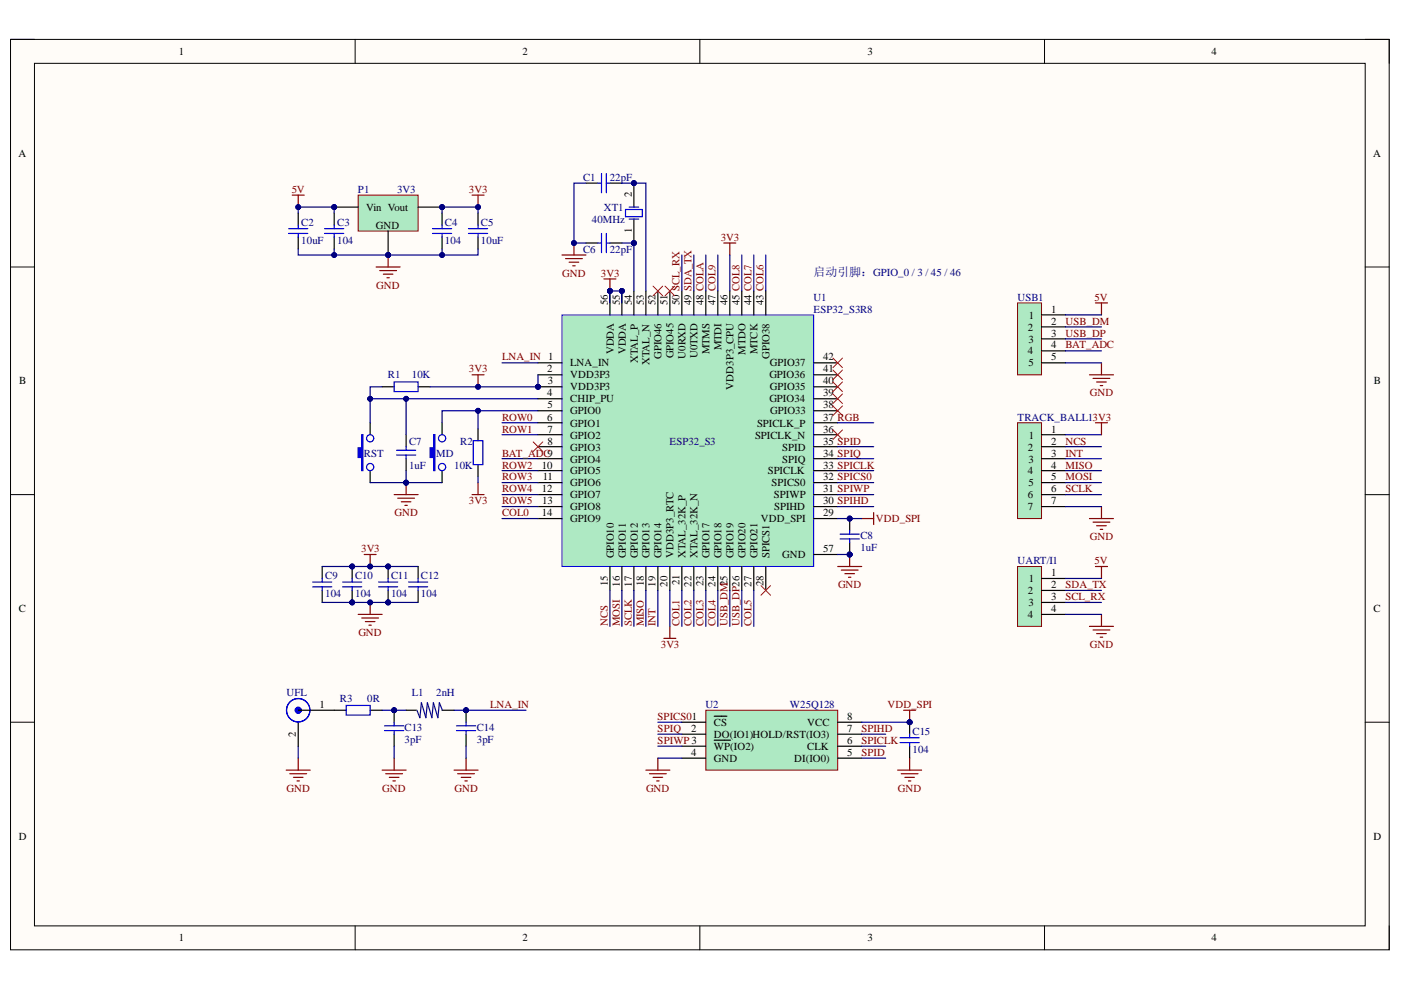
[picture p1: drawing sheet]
<svg xmlns="http://www.w3.org/2000/svg" width="297mm" height="210mm" viewBox="0 0 297 210" stroke-linecap="round" stroke-linejoin="round" font-family="sans-serif">
<defs><g id="words">
<text font-size="2.5" fill="#000080" x="172.5" y="58.6">启动引脚：GPIO_0 / 3 / 45 / 46</text>
<g font-size="2.3">
<text x="37.9" y="11.7">1</text>
<text x="110.7" y="11.7">2</text>
<text x="183.9" y="11.7">3</text>
<text x="256.9" y="11.7">4</text>
<text x="3.9" y="33.3">A</text>
<text x="291.1" y="33.3">A</text>
<text x="133.9" y="41.8" transform="rotate(-90 133.9 41.8)">2</text>
<text x="77.7" y="44.7">Vin Vout</text>
<text x="79.7" y="48.5">GND</text>
<text x="133.9" y="49.4" transform="rotate(-90 133.9 49.4)">1</text>
<text x="128.9" y="64.8" transform="rotate(-90 128.9 64.8)">56</text>
<text x="131.4" y="64.8" transform="rotate(-90 131.4 64.8)">55</text>
<text x="133.9" y="64.8" transform="rotate(-90 133.9 64.8)">54</text>
<text x="136.5" y="64.8" transform="rotate(-90 136.5 64.8)">53</text>
<text x="139" y="64.8" transform="rotate(-90 139 64.8)">52</text>
<text x="141.5" y="64.8" transform="rotate(-90 141.5 64.8)">51</text>
<text x="144.1" y="64.8" transform="rotate(-90 144.1 64.8)">50 SCL_RX</text>
<text x="146.6" y="64.8" transform="rotate(-90 146.6 64.8)">49 SDA_TX</text>
<text x="149.2" y="64.8" transform="rotate(-90 149.2 64.8)">48 COLA</text>
<text x="151.7" y="64.8" transform="rotate(-90 151.7 64.8)">47 COL9</text>
<text x="154.2" y="64.8" transform="rotate(-90 154.2 64.8)">46</text>
<text x="156.8" y="64.8" transform="rotate(-90 156.8 64.8)">45 COL8</text>
<text x="159.3" y="64.8" transform="rotate(-90 159.3 64.8)">44 COL7</text>
<text x="161.9" y="64.8" transform="rotate(-90 161.9 64.8)">43 COL6</text>
<text x="217.9" y="70.1">2</text>
<text x="218.1" y="67.5">1</text>
<text x="222.9" y="71.4">3</text>
<text x="222.9" y="68.8">2</text>
<text x="222.9" y="66.3">1</text>
<text x="120.9" y="77.7">LNA_IN</text>
<text x="130.1" y="75.2" transform="rotate(-90 130.1 75.2)">VDDA</text>
<text x="132.7" y="75.2" transform="rotate(-90 132.7 75.2)">VDDA</text>
<text x="135.2" y="77" transform="rotate(-90 135.2 77)">XTAL_P</text>
<text x="137.7" y="77.4" transform="rotate(-90 137.7 77.4)">XTAL_N</text>
<text x="140.3" y="76.1" transform="rotate(-90 140.3 76.1)">GPIO46</text>
<text x="142.8" y="76" transform="rotate(-90 142.8 76)">GPIO45</text>
<text x="145.4" y="76.1" transform="rotate(-90 145.4 76.1)">U0RXD</text>
<text x="147.9" y="76" transform="rotate(-90 147.9 76)">U0TXD</text>
<text x="150.4" y="75.2" transform="rotate(-90 150.4 75.2)">MTMS</text>
<text x="153" y="74.3" transform="rotate(-90 153 74.3)">MTDI</text>
<text x="158" y="75.2" transform="rotate(-90 158 75.2)">MTDO</text>
<text x="160.6" y="75.2" transform="rotate(-90 160.6 75.2)">MTCK</text>
<text x="163.1" y="76.1" transform="rotate(-90 163.1 76.1)">GPIO38</text>
<text x="163.2" y="77.7">GPIO37</text>
<text x="174.5" y="76.4">42</text>
<text x="217.9" y="75.2">4</text>
<text x="218" y="77.7">5</text>
<text x="218" y="72.6">3</text>
<text x="222.9" y="76.4">5</text>
<text x="222.9" y="73.9">4</text>
<text x="4.1" y="81.5">B</text>
<text x="116" y="79">2</text>
<text x="116.2" y="81.5">3</text>
<text x="120.9" y="82.8">VDD3P3</text>
<text x="120.9" y="80.2">VDD3P3</text>
<text x="155.5" y="82.7" transform="rotate(-90 155.5 82.7)">VDD3P3_CPU</text>
<text x="163.1" y="80.2">GPIO36</text>
<text x="163.2" y="82.8">GPIO35</text>
<text x="174.5" y="81.5">40</text>
<text x="174.5" y="79">41</text>
<text x="291.3" y="81.5">B</text>
<text x="116" y="89.2">6</text>
<text x="116" y="84">4</text>
<text x="116.1" y="86.6">5</text>
<text x="120.9" y="87.8">GPIO0</text>
<text x="120.9" y="85.3">CHIP_PU</text>
<text x="163.1" y="85.3">GPIO34</text>
<text x="163.3" y="87.8">GPIO33</text>
<text x="174.5" y="89.2">37 RGB</text>
<text x="174.5" y="86.6">38</text>
<text x="174.5" y="84">39</text>
<text x="116.1" y="94.3">8</text>
<text x="116.1" y="91.7">7</text>
<text x="120.9" y="95.5">GPIO3</text>
<text x="120.9" y="93">GPIO2</text>
<text x="120.9" y="90.5">GPIO1</text>
<text x="160.1" y="93">SPICLK_N</text>
<text x="160.5" y="90.5">SPICLK_P</text>
<text x="165.8" y="95.5">SPID</text>
<text x="174.5" y="94.3">35 SPID</text>
<text x="174.5" y="91.7">36</text>
<text x="217.9" y="95.5">2</text>
<text x="218.1" y="93">1</text>
<text x="222.9" y="94.3">2</text>
<text x="222.9" y="91.7">1</text>
<text x="114.9" y="99.3">10</text>
<text x="115.1" y="101.9">11</text>
<text x="120.9" y="100.6">GPIO5</text>
<text x="120.9" y="98.1">GPIO4</text>
<text x="162.8" y="100.6">SPICLK</text>
<text x="165.8" y="98.1">SPIQ</text>
<text x="174.5" y="99.3">33 SPICLK</text>
<text x="174.5" y="96.8">34 SPIQ</text>
<text x="174.5" y="101.9">32 SPICS0</text>
<text x="217.9" y="100.6">4</text>
<text x="218" y="98.1">3</text>
<text x="222.9" y="101.9">5</text>
<text x="222.9" y="99.3">4</text>
<text x="222.9" y="96.8">3</text>
<text x="114.9" y="104.4">12</text>
<text x="115" y="106.9">13</text>
<text x="120.9" y="105.7">GPIO7</text>
<text x="120.9" y="103.1">GPIO6</text>
<text x="163.5" y="103.1">SPICS0</text>
<text x="164.1" y="105.7">SPIWP</text>
<text x="174.5" y="106.9">30 SPIHD</text>
<text x="174.5" y="104.4">31 SPIWP</text>
<text x="217.9" y="105.7">6</text>
<text x="218" y="103.1">5</text>
<text x="222.9" y="106.9">7</text>
<text x="222.9" y="104.4">6</text>
<text x="114.9" y="109.5">14</text>
<text x="120.9" y="110.8">GPIO9</text>
<text x="120.9" y="108.2">GPIO8</text>
<text x="161.3" y="110.8">VDD_SPI</text>
<text x="164.1" y="108.2">SPIHD</text>
<text x="174.5" y="109.5">29</text>
<text x="217.9" y="108.2">7</text>
<text x="130.1" y="118.4" transform="rotate(-90 130.1 118.4)">GPIO10</text>
<text x="132.7" y="118.4" transform="rotate(-90 132.7 118.4)">GPIO11</text>
<text x="135.2" y="118.4" transform="rotate(-90 135.2 118.4)">GPIO12</text>
<text x="137.7" y="118.4" transform="rotate(-90 137.7 118.4)">GPIO13</text>
<text x="140.3" y="118.4" transform="rotate(-90 140.3 118.4)">GPIO14</text>
<text x="142.8" y="118.4" transform="rotate(-90 142.8 118.4)">VDD3P3_RTC</text>
<text x="145.4" y="118.4" transform="rotate(-90 145.4 118.4)">XTAL_32K_P</text>
<text x="147.9" y="118.4" transform="rotate(-90 147.9 118.4)">XTAL_32K_N</text>
<text x="150.4" y="118.4" transform="rotate(-90 150.4 118.4)">GPIO17</text>
<text x="153" y="118.4" transform="rotate(-90 153 118.4)">GPIO18</text>
<text x="155.5" y="118.4" transform="rotate(-90 155.5 118.4)">GPIO19</text>
<text x="158" y="118.4" transform="rotate(-90 158 118.4)">GPIO20</text>
<text x="160.6" y="118.4" transform="rotate(-90 160.6 118.4)">GPIO21</text>
<text x="163.1" y="118.4" transform="rotate(-90 163.1 118.4)">SPICS1</text>
<text x="165.8" y="118.4">GND</text>
<text x="174.5" y="117.1">57</text>
<text x="128.9" y="124.3" transform="rotate(-90 128.9 124.3)">15</text>
<text x="131.4" y="124.4" transform="rotate(-90 131.4 124.4)">16</text>
<text x="133.9" y="124.4" transform="rotate(-90 133.9 124.4)">17</text>
<text x="136.5" y="124.3" transform="rotate(-90 136.5 124.3)">18</text>
<text x="139" y="124.4" transform="rotate(-90 139 124.4)">19</text>
<text x="141.5" y="124.4" transform="rotate(-90 141.5 124.4)">20</text>
<text x="144.1" y="124.1" transform="rotate(-90 144.1 124.1)">21</text>
<text x="146.6" y="124.4" transform="rotate(-90 146.6 124.4)">22</text>
<text x="149.2" y="124.3" transform="rotate(-90 149.2 124.3)">23</text>
<text x="151.7" y="124.4" transform="rotate(-90 151.7 124.4)">24</text>
<text x="159.3" y="124.4" transform="rotate(-90 159.3 124.4)">27</text>
<text x="161.9" y="124.3" transform="rotate(-90 161.9 124.3)">28</text>
<text x="217.9" y="126">2</text>
<text x="218.1" y="123.4">1</text>
<text x="222.9" y="124.7">2</text>
<text x="222.9" y="122.2">1</text>
<text x="4" y="129.8">C</text>
<text x="217.9" y="131">4</text>
<text x="218" y="128.5">3</text>
<text x="222.9" y="129.8">4</text>
<text x="222.9" y="127.2">3</text>
<text x="291.2" y="129.8">C</text>
<text x="67.8" y="150.1">1</text>
<text x="146.5" y="155.2">2</text>
<text x="151.4" y="154">CS</text>
<text x="171.2" y="154">VCC</text>
<text x="179.6" y="155.2">7</text>
<text x="179.6" y="152.7">8</text>
<text x="62.7" y="156.2" transform="rotate(-90 62.7 156.2)">2</text>
<text x="146.5" y="160.3">4</text>
<text x="151.4" y="156.5">DO(IO1)HOLD/RST(IO3)</text>
<text x="151.4" y="159">WP(IO2)</text>
<text x="151.4" y="161.6">GND</text>
<text x="168.4" y="161.6">DI(IO0)</text>
<text x="171.2" y="159">CLK</text>
<text x="179.6" y="160.3">5</text>
<text x="179.6" y="157.8">6</text>
<text x="4" y="178">D</text>
<text x="291.2" y="178">D</text>
<text x="37.9" y="199.6">1</text>
<text x="110.7" y="199.6">2</text>
<text x="183.9" y="199.6">3</text>
<text x="256.9" y="199.6">4</text>
</g>
<g font-size="2.3" fill="#800000">
<text x="61.8" y="40.9">5V</text>
<text x="99.4" y="40.9">3V3</text>
<text x="152.8" y="51.1">3V3</text>
<text x="119.2" y="58.7">GND</text>
<text x="127.4" y="58.7">3V3</text>
<text x="79.8" y="61.2">GND</text>
<text x="232.1" y="63.7">5V</text>
<text x="225.9" y="71.4">USB_DP</text>
<text x="225.9" y="68.8">USB_DM</text>
<text x="106.4" y="76.4">LNA_IN 1</text>
<text x="225.9" y="73.9">BAT_ADC</text>
<text x="99.4" y="79">3V3</text>
<text x="106.4" y="89.2">ROW0</text>
<text x="231.1" y="84">GND</text>
<text x="106.4" y="91.7">ROW1</text>
<text x="225.9" y="94.3">NCS</text>
<text x="106.4" y="96.8">BAT_ADC9</text>
<text x="106.4" y="99.3">ROW2</text>
<text x="106.4" y="101.9">ROW3</text>
<text x="225.9" y="96.8">INT</text>
<text x="225.9" y="99.3">MISO</text>
<text x="225.9" y="101.9">MOSI</text>
<text x="99.4" y="106.9">3V3</text>
<text x="106.4" y="104.4">ROW4</text>
<text x="106.4" y="106.9">ROW5</text>
<text x="225.9" y="104.4">SCLK</text>
<text x="83.7" y="109.5">GND</text>
<text x="106.4" y="109.5">COL0</text>
<text x="185.7" y="110.8">VDD_SPI</text>
<text x="76.6" y="117.1">3V3</text>
<text x="231.1" y="114.6">GND</text>
<text x="232.1" y="119.6">5V</text>
<text x="177.7" y="124.7">GND</text>
<text x="225.9" y="124.7">SDA_TX</text>
<text x="225.9" y="127.2">SCL_RX</text>
<text x="76" y="134.8">GND</text>
<text x="128.9" y="132.8" transform="rotate(-90 128.9 132.8)">NCS</text>
<text x="131.4" y="132.8" transform="rotate(-90 131.4 132.8)">MOSI</text>
<text x="133.9" y="132.8" transform="rotate(-90 133.9 132.8)">SCLK</text>
<text x="136.5" y="132.8" transform="rotate(-90 136.5 132.8)">MISO</text>
<text x="139" y="132.8" transform="rotate(-90 139 132.8)">INT</text>
<text x="140.1" y="137.4">3V3</text>
<text x="144.1" y="132.8" transform="rotate(-90 144.1 132.8)">COL1</text>
<text x="146.6" y="132.8" transform="rotate(-90 146.6 132.8)">COL2</text>
<text x="149.2" y="132.8" transform="rotate(-90 149.2 132.8)">COL3</text>
<text x="151.7" y="132.8" transform="rotate(-90 151.7 132.8)">COL4</text>
<text x="154.2" y="132.8" transform="rotate(-90 154.2 132.8)">USB_DM25</text>
<text x="156.8" y="132.8" transform="rotate(-90 156.8 132.8)">USB_DP26</text>
<text x="159.3" y="132.8" transform="rotate(-90 159.3 132.8)">COL5</text>
<text x="231.1" y="137.4">GND</text>
<text x="103.9" y="150.1">LNA_IN</text>
<text x="139.4" y="152.7">SPICS01</text>
<text x="139.4" y="155.2">SPIQ</text>
<text x="182.7" y="155.2">SPIHD</text>
<text x="188.2" y="150.1">VDD_SPI</text>
<text x="139.4" y="157.8">SPIWP 3</text>
<text x="182.7" y="157.8">SPICLK</text>
<text x="182.7" y="160.3">SPID</text>
<text x="60.7" y="167.9">GND</text>
<text x="81.1" y="167.9">GND</text>
<text x="96.4" y="167.9">GND</text>
<text x="137" y="167.9">GND</text>
<text x="190.4" y="167.9">GND</text>
</g>
<g font-size="2.3" fill="#000080">
<text x="75.9" y="40.9">P1</text>
<text x="84.2" y="40.9">3V3</text>
<text x="123.6" y="38.4">C1</text>
<text x="129.3" y="38.4">22pF</text>
<text x="63.9" y="47.8">C2</text>
<text x="71.5" y="47.8">C3</text>
<text x="94.3" y="47.8">C4</text>
<text x="102" y="47.8">C5</text>
<text x="125.5" y="47.3">40MHz</text>
<text x="128" y="44.7">XT1</text>
<text x="63.9" y="51.7">10uF</text>
<text x="71.5" y="51.7">104</text>
<text x="94.3" y="51.7">104</text>
<text x="102" y="51.7">10uF</text>
<text x="123.6" y="53.6">C6</text>
<text x="129.3" y="53.6">22pF</text>
<text x="172.5" y="63.7">U1</text>
<text x="215.7" y="63.7">USB1</text>
<text x="172.5" y="66.3">ESP32_S3R8</text>
<text x="82.2" y="80.2">R1</text>
<text x="87.3" y="80.2">10K</text>
<text x="215.7" y="89.2">TRACK_BALL13V3</text>
<text x="86.7" y="94.3">C7</text>
<text x="97.6" y="94.3">R2</text>
<text x="142" y="94.3">ESP32_S3</text>
<text x="77.2" y="96.8">RST</text>
<text x="86.7" y="99.3">1uF</text>
<text x="92.5" y="96.8">MD</text>
<text x="96.3" y="99.3">10K</text>
<text x="182.4" y="114.3">C8</text>
<text x="182.4" y="116.8">1uF</text>
<text x="215.7" y="119.6">UART/I1</text>
<text x="69" y="122.8">C9</text>
<text x="75.3" y="122.8">C10</text>
<text x="82.9" y="122.8">C11</text>
<text x="89.3" y="122.8">C12</text>
<text x="69" y="126.6">104</text>
<text x="75.3" y="126.6">104</text>
<text x="82.9" y="126.6">104</text>
<text x="89.3" y="126.6">104</text>
<text x="60.7" y="147.6">UFL</text>
<text x="72.1" y="148.9">R3</text>
<text x="77.8" y="148.9">0R</text>
<text x="87.3" y="147.5">L1</text>
<text x="92.5" y="147.5">2nH</text>
<text x="85.8" y="155">C13</text>
<text x="101.1" y="155">C14</text>
<text x="149.6" y="150.1">U2</text>
<text x="167.4" y="150.1">W25Q128</text>
<text x="193.5" y="155.8">C15</text>
<text x="85.8" y="157.5">3pF</text>
<text x="101.1" y="157.5">3pF</text>
<text x="193.5" y="159.6">104</text>
</g>
</g></defs>
<path d="M2.2 8.4h292.3v193h-292.3z" fill-rule="evenodd" fill="#fffcf8"/>
<path d="M2.2 8.4h292.3v193h-292.3z" fill="none" stroke="#000" stroke-width=".21"/>
<path d="M7.3 13.4h282.1v182.9h-282.1z" fill-rule="evenodd" fill="#fffcf8"/>
<g fill="none" stroke="#000" stroke-width=".21">
<path d="M2.2 8.3h5.1M7.3 13.4h282.1v182.9h-282.1zM75.3 8.3v5.1M148.4 8.3v5.1M221.5 8.4v5M289.4 8.4h5.1v5M2.2 56.6h5.1M289.4 56.6h5.1M2.2 104.9h5.1M289.4 104.9h5.1M2.2 153.1h5.1M289.4 153.1h5.1"/>
<path d="M75.3 196.3v5.1M148.4 196.3v5.1M221.5 196.3v5.1M294.5 196.3v5.1"/>
</g>
<circle cx="129.3" cy="61.7" r=".51" fill="#000080"/>
<circle cx="129.3" cy="61.7" r=".51" fill="none" stroke="#000080" stroke-width=".21"/>
<circle cx="131.9" cy="61.7" r=".51" fill="#000080"/>
<circle cx="131.9" cy="61.7" r=".51" fill="none" stroke="#000080" stroke-width=".21"/>
<circle cx="114.1" cy="82" r=".51" fill="#000080"/>
<circle cx="114.1" cy="82" r=".51" fill="none" stroke="#000080" stroke-width=".21"/>
<path d="M119.1 66.8h53.4v53.3h-53.4z" fill-rule="evenodd" fill="#aee9c3"/>
<path d="M119.1 66.8h53.4v53.3h-53.4z" fill="none" stroke="#00f" stroke-width=".21"/>
<g fill="none" stroke="#000" stroke-width=".25">
<path d="M129.3 61.7v5.1M149.6 61.7v5.1M152.2 61.7v5.1M154.7 61.7v5.1M157.3 61.7v5.1M159.8 61.7v5.1M162.4 61.7v5.1M172.5 79.5h5.1M172.5 76.9h5.1M172.5 99.8h5.1M172.5 97.3h5.1M172.5 94.7h5.1"/>
<path d="M172.5 92.2h5.1M172.5 89.6h5.1M172.5 87.1h5.1M172.5 84.6h5.1M172.5 82h5.1M172.5 117.6h5.1"/>
</g>
<circle cx="129.3" cy="61.7" r=".51" fill="#000080"/>
<circle cx="129.3" cy="61.7" r=".51" fill="none" stroke="#000080" stroke-width=".21"/>
<path d="M131.9 61.7v5.1" fill="none" stroke="#000" stroke-width=".25"/>
<circle cx="131.9" cy="61.7" r=".51" fill="#000080"/>
<circle cx="131.9" cy="61.7" r=".51" fill="none" stroke="#000080" stroke-width=".21"/>
<g fill="none" stroke="#000" stroke-width=".25">
<path d="M134.4 61.7v5.1M136.9 61.7v5.1M139.5 61.7v5.1M142 61.7v5.1M144.6 61.7v5.1M147.1 61.7v5.1M114.1 99.8h5M114.1 97.2h5M114.1 94.7h5M114.1 92.2h5M114.1 89.6h5M114.1 87.1h5"/>
<path d="M114.1 84.5h5M114.1 82h5M114.1 109.9h5M114.1 107.4h5M114.1 104.9h5M114.1 102.3h5M129.3 120.1v5.1M131.9 120.1v5.1"/>
</g>
<circle cx="114.1" cy="82" r=".51" fill="#000080"/>
<circle cx="114.1" cy="82" r=".51" fill="none" stroke="#000080" stroke-width=".21"/>
<g fill="none" stroke="#000" stroke-width=".25">
<path d="M114.1 79.5h5M114.1 76.9h5M172.5 109.9h5.1M172.5 107.4h5.1M172.5 104.9h5.1M172.5 102.3h5.1M134.4 120.1v5.1M136.9 120.1v5.1M139.5 120.1v5.1M142 120.1v5.1M144.6 120.1v5.1M147.1 120.1v5.1"/>
<path d="M149.6 120.1v5.1M152.2 120.1v5.1M154.7 120.1v5.1M157.3 120.1v5.1M159.8 120.1v5.1M162.4 120.1v5.1"/>
</g>
<path d="M106.4 76.9h7.7M106.4 89.6h7.7M106.4 92.2h7.7M106.4 97.2h7.7M106.4 99.8h7.7M106.4 102.3h7.7M106.4 104.9h7.7M106.4 107.4h7.7M106.4 109.9h7.7" fill="none" stroke="#000080" stroke-width=".25"/>
<path d="M100.1 79.5h2.5M101.4 79.5v2.5" fill="none" stroke="#800000" stroke-width=".25"/>
<circle cx="101.4" cy="82" r=".51" fill="#000080"/>
<circle cx="101.4" cy="82" r=".51" fill="none" stroke="#000080" stroke-width=".21"/>
<path d="M129.3 125.2v7.6M131.9 125.2v7.6M134.4 125.2v7.6M136.9 125.2v7.6M139.5 125.2v7.6M142 125.2v7.6M149.6 125.2v7.6M152.2 125.2v7.6M154.7 125.2v7.6M157.3 125.2v7.6M159.8 125.2v7.6" fill="none" stroke="#000080" stroke-width=".25"/>
<path d="M180.1 117.6v2.5M140.8 135.3h2.5M142 132.8v2.5M177.6 120.1h5.1M178.4 120.9h3.5M179.1 121.6h2.1M179.9 122.4h.5" fill="none" stroke="#800000" stroke-width=".25"/>
<circle cx="180.1" cy="117.6" r=".51" fill="#000080"/>
<circle cx="180.1" cy="117.6" r=".51" fill="none" stroke="#000080" stroke-width=".21"/>
<path d="M144.6 54.1v7.6M147.1 54.1v7.6M149.6 54.1v7.6M152.2 54.1v7.6M154.7 54.1v7.6M157.3 54.1v7.6M159.8 54.1v7.6M162.4 54.1v7.6M177.6 89.6h7.6" fill="none" stroke="#000080" stroke-width=".25"/>
<path d="M128 59.1h2.6M129.3 59.1v2.6M153.5 51.5h2.5M154.7 51.5v2.6" fill="none" stroke="#800000" stroke-width=".25"/>
<circle cx="129.3" cy="61.7" r=".51" fill="#000080"/>
<circle cx="129.3" cy="61.7" r=".51" fill="none" stroke="#000080" stroke-width=".21"/>
<path d="M77.2 117.6h2.5M78.5 117.6v2.5" fill="none" stroke="#800000" stroke-width=".25"/>
<circle cx="78.5" cy="120.1" r=".51" fill="#000080"/>
<circle cx="78.5" cy="120.1" r=".51" fill="none" stroke="#000080" stroke-width=".21"/>
<path d="M75.9 130.3h5.1M76.7 131h3.6M77.5 131.8h2M78.2 132.6h.5M78.5 127.7v2.6" fill="none" stroke="#800000" stroke-width=".25"/>
<circle cx="78.5" cy="127.7" r=".51" fill="#000080"/>
<circle cx="78.5" cy="127.7" r=".51" fill="none" stroke="#000080" stroke-width=".21"/>
<path d="M68.3 120.1v2.5M68.3 125.2v2.5" fill="none" stroke="#000" stroke-width=".25"/>
<path d="M66.3 123.4h4M66.3 124.4h4M68.3 122.6v.8M68.3 124.4v.8" fill="none" stroke="#00f" stroke-width=".25"/>
<circle cx="74.7" cy="127.7" r=".51" fill="#000080"/>
<circle cx="74.7" cy="127.7" r=".51" fill="none" stroke="#000080" stroke-width=".21"/>
<circle cx="74.7" cy="120.1" r=".51" fill="#000080"/>
<circle cx="74.7" cy="120.1" r=".51" fill="none" stroke="#000080" stroke-width=".21"/>
<path d="M74.7 125.2v2.5" fill="none" stroke="#000" stroke-width=".25"/>
<circle cx="74.7" cy="127.7" r=".51" fill="#000080"/>
<circle cx="74.7" cy="127.7" r=".51" fill="none" stroke="#000080" stroke-width=".21"/>
<path d="M74.7 120.1v2.5" fill="none" stroke="#000" stroke-width=".25"/>
<circle cx="74.7" cy="120.1" r=".51" fill="#000080"/>
<circle cx="74.7" cy="120.1" r=".51" fill="none" stroke="#000080" stroke-width=".21"/>
<path d="M72.6 123.4h4.1M72.6 124.4h4.1M74.7 122.6v.8M74.7 124.4v.8" fill="none" stroke="#00f" stroke-width=".25"/>
<circle cx="82.3" cy="127.7" r=".51" fill="#000080"/>
<circle cx="82.3" cy="127.7" r=".51" fill="none" stroke="#000080" stroke-width=".21"/>
<circle cx="82.3" cy="120.1" r=".51" fill="#000080"/>
<circle cx="82.3" cy="120.1" r=".51" fill="none" stroke="#000080" stroke-width=".21"/>
<path d="M82.3 125.2v2.5" fill="none" stroke="#000" stroke-width=".25"/>
<circle cx="82.3" cy="127.7" r=".51" fill="#000080"/>
<circle cx="82.3" cy="127.7" r=".51" fill="none" stroke="#000080" stroke-width=".21"/>
<path d="M82.3 120.1v2.5" fill="none" stroke="#000" stroke-width=".25"/>
<circle cx="82.3" cy="120.1" r=".51" fill="#000080"/>
<circle cx="82.3" cy="120.1" r=".51" fill="none" stroke="#000080" stroke-width=".21"/>
<path d="M80.3 123.4h4M80.3 124.4h4M82.3 122.6v.8M82.3 124.4v.8M86.6 123.4h4.1M86.6 124.4h4.1M88.6 122.6v.8M88.6 124.4v.8" fill="none" stroke="#00f" stroke-width=".25"/>
<path d="M88.6 120.1v2.5M88.6 125.2v2.5" fill="none" stroke="#000" stroke-width=".25"/>
<path d="M144.6 125.2v7.6M147.1 125.2v7.6" fill="none" stroke="#000080" stroke-width=".25"/>
<path d="M182.7 109.9h2.5M185.2 108.7v2.5" fill="none" stroke="#800000" stroke-width=".25"/>
<circle cx="180.1" cy="109.9" r=".51" fill="#000080"/>
<circle cx="180.1" cy="109.9" r=".51" fill="none" stroke="#000080" stroke-width=".21"/>
<circle cx="180.1" cy="117.6" r=".51" fill="#000080"/>
<circle cx="180.1" cy="117.6" r=".51" fill="none" stroke="#000080" stroke-width=".21"/>
<path d="M180.1 109.9v2.6" fill="none" stroke="#000" stroke-width=".25"/>
<circle cx="180.1" cy="109.9" r=".51" fill="#000080"/>
<circle cx="180.1" cy="109.9" r=".51" fill="none" stroke="#000080" stroke-width=".21"/>
<path d="M180.1 115v2.6" fill="none" stroke="#000" stroke-width=".25"/>
<circle cx="180.1" cy="117.6" r=".51" fill="#000080"/>
<circle cx="180.1" cy="117.6" r=".51" fill="none" stroke="#000080" stroke-width=".21"/>
<path d="M178.1 114.3h4.1M178.1 113.3h4.1M180.1 112.5v.8M180.1 114.3v.7" fill="none" stroke="#00f" stroke-width=".25"/>
<path d="M177.6 109.9h5.1" fill="none" stroke="#000080" stroke-width=".25"/>
<circle cx="180.1" cy="109.9" r=".51" fill="#000080"/>
<circle cx="180.1" cy="109.9" r=".51" fill="none" stroke="#000080" stroke-width=".21"/>
<path d="M177.6 94.7h7.6M177.6 97.3h7.6M177.6 99.8h7.6M177.6 102.3h7.6M177.6 104.9h7.6M177.6 107.4h7.6" fill="none" stroke="#000080" stroke-width=".25"/>
<path d="M78.5 89.6v2.6M78.5 99.8v2.5" fill="none" stroke="#000" stroke-width=".25"/>
<path d="M76.7 92.2h.3v7.6h-.3v-2.8h-.8v-2h.8z" fill-rule="evenodd" fill="#00f"/>
<g fill="none" stroke="#00f" stroke-width=".25">
<path d="M76.7 92.2h.3v7.6h-.3v-2.8h-.8v-2h.8zM83.6 81h5v2h-5z"/>
<circle cx="78.5" cy="92.9" r=".76"/>
<circle cx="78.5" cy="99" r=".76"/>
</g>
<path d="M81 82h2.6M88.6 82h2.6" fill="none" stroke="#000" stroke-width=".25"/>
<path d="M83.6 104.9h5M84.3 105.6h3.6M85.1 106.4h2M85.8 107.2h.6M86.1 102.3v2.6" fill="none" stroke="#800000" stroke-width=".25"/>
<circle cx="86.1" cy="102.3" r=".51" fill="#000080"/>
<circle cx="86.1" cy="102.3" r=".51" fill="none" stroke="#000080" stroke-width=".21"/>
<path d="M86.1 92.2v2.5M86.1 97.2v2.6" fill="none" stroke="#000" stroke-width=".25"/>
<path d="M84.1 96.5h4M84.1 95.5h4M86.1 94.7v.8M86.1 96.5v.7" fill="none" stroke="#00f" stroke-width=".25"/>
<path d="M114.1 84.5h-28v7.7" fill="none" stroke="#000080" stroke-width=".25"/>
<circle cx="86.1" cy="84.5" r=".51" fill="#000080"/>
<circle cx="86.1" cy="84.5" r=".51" fill="none" stroke="#000080" stroke-width=".21"/>
<path d="M93.7 89.6v2.6M93.7 99.8v2.5M101.4 90.9v2.5M101.4 98.5v2.6" fill="none" stroke="#000" stroke-width=".25"/>
<path d="M100.3 93.4h2.1v5.1h-2.1z" fill="none" stroke="#00f" stroke-width=".25"/>
<path d="M92 92.2h.2v7.6h-.2v-2.8h-.8v-2h.8z" fill-rule="evenodd" fill="#00f"/>
<g fill="none" stroke="#00f" stroke-width=".25">
<path d="M92 92.2h.2v7.6h-.2v-2.8h-.8v-2h.8z"/>
<circle cx="93.7" cy="92.9" r=".76"/>
<circle cx="93.7" cy="99" r=".76"/>
</g>
<path d="M100.1 104.9h2.5M101.4 102.3v2.6" fill="none" stroke="#800000" stroke-width=".25"/>
<path d="M101.4 87.1v3.8" fill="none" stroke="#000080" stroke-width=".25"/>
<circle cx="101.4" cy="87.1" r=".51" fill="#000080"/>
<circle cx="101.4" cy="87.1" r=".51" fill="none" stroke="#000080" stroke-width=".21"/>
<path d="M68.3 127.7h20.3" fill="none" stroke="#000080" stroke-width=".25"/>
<circle cx="74.7" cy="127.7" r=".51" fill="#000080"/>
<circle cx="74.7" cy="127.7" r=".51" fill="none" stroke="#000080" stroke-width=".21"/>
<circle cx="78.5" cy="127.7" r=".51" fill="#000080"/>
<circle cx="78.5" cy="127.7" r=".51" fill="none" stroke="#000080" stroke-width=".21"/>
<circle cx="82.3" cy="127.7" r=".51" fill="#000080"/>
<circle cx="82.3" cy="127.7" r=".51" fill="none" stroke="#000080" stroke-width=".21"/>
<path d="M68.3 120.1h20.3" fill="none" stroke="#000080" stroke-width=".25"/>
<circle cx="82.3" cy="120.1" r=".51" fill="#000080"/>
<circle cx="82.3" cy="120.1" r=".51" fill="none" stroke="#000080" stroke-width=".21"/>
<circle cx="78.5" cy="120.1" r=".51" fill="#000080"/>
<circle cx="78.5" cy="120.1" r=".51" fill="none" stroke="#000080" stroke-width=".21"/>
<circle cx="74.7" cy="120.1" r=".51" fill="#000080"/>
<circle cx="74.7" cy="120.1" r=".51" fill="none" stroke="#000080" stroke-width=".21"/>
<circle cx="134.4" cy="51.5" r=".51" fill="#000080"/>
<circle cx="134.4" cy="51.5" r=".51" fill="none" stroke="#000080" stroke-width=".21"/>
<circle cx="134.4" cy="38.8" r=".51" fill="#000080"/>
<circle cx="134.4" cy="38.8" r=".51" fill="none" stroke="#000080" stroke-width=".21"/>
<path d="M134.4 46.4v5.1" fill="none" stroke="#000" stroke-width=".25"/>
<circle cx="134.4" cy="51.5" r=".51" fill="#000080"/>
<circle cx="134.4" cy="51.5" r=".51" fill="none" stroke="#000080" stroke-width=".21"/>
<path d="M134.4 38.8v5.1" fill="none" stroke="#000" stroke-width=".25"/>
<circle cx="134.4" cy="38.8" r=".51" fill="#000080"/>
<circle cx="134.4" cy="38.8" r=".51" fill="none" stroke="#000080" stroke-width=".21"/>
<path d="M126.8 38.8h.7M127.5 36.8v4.1M128.6 36.8v4.1M128.6 38.8h.7M126.8 51.5h.7M127.5 49.5v4.1M128.6 49.5v4.1M128.6 51.5h.7M132.6 44.4h3.6v1.5h-3.6zM133.4 43.9h2M133.4 46.4h2" fill="none" stroke="#00f" stroke-width=".25"/>
<path d="M124.2 38.8h2.6M129.3 38.8h2.6M124.2 51.5h2.6M129.3 51.5h2.6" fill="none" stroke="#000" stroke-width=".25"/>
<path d="M119.1 54.1h5.1M119.9 54.8h3.6M120.7 55.6h2M121.4 56.4h.5M121.7 51.5v2.6" fill="none" stroke="#800000" stroke-width=".25"/>
<circle cx="121.7" cy="51.5" r=".51" fill="#000080"/>
<circle cx="121.7" cy="51.5" r=".51" fill="none" stroke="#000080" stroke-width=".21"/>
<path d="M131.9 51.5h2.5v10.2" fill="none" stroke="#000080" stroke-width=".25"/>
<circle cx="134.4" cy="51.5" r=".51" fill="#000080"/>
<circle cx="134.4" cy="51.5" r=".51" fill="none" stroke="#000080" stroke-width=".21"/>
<path d="M131.9 38.8h5v22.9" fill="none" stroke="#000080" stroke-width=".25"/>
<circle cx="134.4" cy="38.8" r=".51" fill="#000080"/>
<circle cx="134.4" cy="38.8" r=".51" fill="none" stroke="#000080" stroke-width=".21"/>
<path d="M129.3 64.2v-2.5h2.6v2.5" fill="none" stroke="#000080" stroke-width=".25"/>
<circle cx="131.9" cy="61.7" r=".51" fill="#000080"/>
<circle cx="131.9" cy="61.7" r=".51" fill="none" stroke="#000080" stroke-width=".21"/>
<circle cx="129.3" cy="61.7" r=".51" fill="#000080"/>
<circle cx="129.3" cy="61.7" r=".51" fill="none" stroke="#000080" stroke-width=".21"/>
<path d="M149.6 150.6h28v12.7h-28z" fill-rule="evenodd" fill="#aee9c3"/>
<path d="M149.6 150.6h28v12.7h-28z" fill="none" stroke="#800000" stroke-width=".21"/>
<path d="M144.6 153.1h5M144.6 155.7h5M144.6 158.2h5M151.4 151.9h2.7M151.4 156.9h3.5M177.6 153.1h5.1M177.6 155.7h5.1M177.6 158.2h5.1M144.6 160.7h5M177.6 160.7h5.1" fill="none" stroke="#000" stroke-width=".25"/>
<path d="M191.6 150.6h2.5M192.9 150.6v2.5" fill="none" stroke="#800000" stroke-width=".25"/>
<circle cx="192.9" cy="153.1" r=".51" fill="#000080"/>
<circle cx="192.9" cy="153.1" r=".51" fill="none" stroke="#000080" stroke-width=".21"/>
<circle cx="192.9" cy="153.1" r=".51" fill="#000080"/>
<circle cx="192.9" cy="153.1" r=".51" fill="none" stroke="#000080" stroke-width=".21"/>
<path d="M192.9 153.1v2.6" fill="none" stroke="#000" stroke-width=".25"/>
<circle cx="192.9" cy="153.1" r=".51" fill="#000080"/>
<circle cx="192.9" cy="153.1" r=".51" fill="none" stroke="#000080" stroke-width=".21"/>
<path d="M192.9 158.2v2.5" fill="none" stroke="#000" stroke-width=".25"/>
<path d="M190.8 157.5h4.1M190.8 156.4h4.1M192.9 155.7v.7M192.9 157.5v.7" fill="none" stroke="#00f" stroke-width=".25"/>
<path d="M182.7 153.1h10.2" fill="none" stroke="#000080" stroke-width=".25"/>
<circle cx="192.9" cy="153.1" r=".51" fill="#000080"/>
<circle cx="192.9" cy="153.1" r=".51" fill="none" stroke="#000080" stroke-width=".21"/>
<path d="M136.9 163.3h5.1M137.7 164h3.6M138.5 164.8h2M139.2 165.6h.5M139.5 160.7v2.6M190.3 163.3h5.1M191.1 164h3.5M191.8 164.8h2.1M192.6 165.6h.5M192.9 160.7v2.6" fill="none" stroke="#800000" stroke-width=".25"/>
<path d="M176.6 75.9l2 2M176.6 78.5l2 2M178.6 75.9l-2 2M178.6 78.5l-2 2M176.6 81l2 2M176.6 83.5l2 2.1M176.6 86.1l2 2M178.6 81l-2 2M178.6 83.5l-2 2.1M178.6 86.1l-2 2" fill="none" stroke="#f00" stroke-width=".21"/>
<path d="M177.6 117.6h2.5M139.5 158.2h5.1M139.5 155.7h5.1M139.5 153.1h5.1M182.7 158.2h5.1M182.7 155.7h5.1M139.5 160.7h5.1M182.7 160.7h5.1" fill="none" stroke="#000080" stroke-width=".25"/>
<circle cx="180.1" cy="117.6" r=".51" fill="#000080"/>
<circle cx="180.1" cy="117.6" r=".51" fill="none" stroke="#000080" stroke-width=".21"/>
<path d="M138.5 60.7l2 2M140.5 60.7l-2 2" fill="none" stroke="#f00" stroke-width=".21"/>
<path d="M86.1 150.6h2.2M93.7 150.6h2.6" fill="none" stroke="#000" stroke-width=".25"/>
<path d="M88.4 150.6l.6 1.6 .3-3.2 1 3.2 .3-3.2 1 3.2 .3-3.2 .9 3.2 .4-3.2 .6 1.6" fill="none" stroke="#11037f" stroke-width=".25"/>
<circle cx="98.8" cy="150.6" r=".51" fill="#000080"/>
<circle cx="98.8" cy="150.6" r=".51" fill="none" stroke="#000080" stroke-width=".21"/>
<path d="M98.8 150.6v2.5" fill="none" stroke="#000" stroke-width=".25"/>
<circle cx="98.8" cy="150.6" r=".51" fill="#000080"/>
<circle cx="98.8" cy="150.6" r=".51" fill="none" stroke="#000080" stroke-width=".21"/>
<path d="M98.8 155.7v2.5" fill="none" stroke="#000" stroke-width=".25"/>
<path d="M96.8 154.9h4M96.8 153.9h4M98.8 153.1v.8M98.8 154.9v.8" fill="none" stroke="#00f" stroke-width=".25"/>
<circle cx="83.6" cy="150.6" r=".51" fill="#000080"/>
<circle cx="83.6" cy="150.6" r=".51" fill="none" stroke="#000080" stroke-width=".21"/>
<path d="M83.6 150.6v2.5" fill="none" stroke="#000" stroke-width=".25"/>
<circle cx="83.6" cy="150.6" r=".51" fill="#000080"/>
<circle cx="83.6" cy="150.6" r=".51" fill="none" stroke="#000080" stroke-width=".21"/>
<path d="M70.9 150.6h2.5M78.5 150.6h2.5M83.6 155.7v2.5" fill="none" stroke="#000" stroke-width=".25"/>
<path d="M73.4 149.6h5.1v2h-5.1zM81.5 154.9h4.1M81.5 153.9h4.1M83.6 153.1v.8M83.6 154.9v.8" fill="none" stroke="#00f" stroke-width=".25"/>
<g fill="none" stroke="#800000" stroke-width=".25">
<path d="M60.7 163.3h5.1M61.5 164h3.5M62.2 164.8h2M63 165.6h.5M63.2 160.7v2.6M81 163.3h5.1M81.8 164h3.5M82.5 164.8h2.1M83.3 165.6h.5M83.6 160.7v2.6M96.3 163.3h5.1M97 164h3.6"/>
<path d="M97.8 164.8h2M98.6 165.6h.5M98.8 160.7v2.6"/>
</g>
<path d="M63.2 158.2v2.5M81 150.6h5.1M83.6 158.2v2.5M98.8 158.2v2.5" fill="none" stroke="#000080" stroke-width=".25"/>
<circle cx="83.6" cy="150.6" r=".51" fill="#000080"/>
<circle cx="83.6" cy="150.6" r=".51" fill="none" stroke="#000080" stroke-width=".21"/>
<path d="M96.3 150.6h15.2" fill="none" stroke="#000080" stroke-width=".25"/>
<circle cx="98.8" cy="150.6" r=".51" fill="#000080"/>
<circle cx="98.8" cy="150.6" r=".51" fill="none" stroke="#000080" stroke-width=".21"/>
<path d="M114.1 87.1h-20.4v2.5" fill="none" stroke="#000080" stroke-width=".25"/>
<circle cx="101.4" cy="87.1" r=".51" fill="#000080"/>
<circle cx="101.4" cy="87.1" r=".51" fill="none" stroke="#000080" stroke-width=".21"/>
<path d="M86.1 84.5h-7.6v5.1M101.4 101.1v1.2" fill="none" stroke="#000080" stroke-width=".25"/>
<circle cx="86.1" cy="84.5" r=".51" fill="#000080"/>
<circle cx="86.1" cy="84.5" r=".51" fill="none" stroke="#000080" stroke-width=".21"/>
<circle cx="78.5" cy="84.5" r=".51" fill="#000080"/>
<circle cx="78.5" cy="84.5" r=".51" fill="none" stroke="#000080" stroke-width=".21"/>
<path d="M78.5 102.3h15.2" fill="none" stroke="#000080" stroke-width=".25"/>
<circle cx="86.1" cy="102.3" r=".51" fill="#000080"/>
<circle cx="86.1" cy="102.3" r=".51" fill="none" stroke="#000080" stroke-width=".21"/>
<path d="M86.1 99.8v2.5" fill="none" stroke="#000080" stroke-width=".25"/>
<circle cx="86.1" cy="102.3" r=".51" fill="#000080"/>
<circle cx="86.1" cy="102.3" r=".51" fill="none" stroke="#000080" stroke-width=".21"/>
<path d="M81 82h-2.5v2.5" fill="none" stroke="#000080" stroke-width=".25"/>
<circle cx="78.5" cy="84.5" r=".51" fill="#000080"/>
<circle cx="78.5" cy="84.5" r=".51" fill="none" stroke="#000080" stroke-width=".21"/>
<path d="M114.1 79.5v2.5h-22.9" fill="none" stroke="#000080" stroke-width=".25"/>
<circle cx="114.1" cy="82" r=".51" fill="#000080"/>
<circle cx="114.1" cy="82" r=".51" fill="none" stroke="#000080" stroke-width=".21"/>
<circle cx="101.4" cy="82" r=".51" fill="#000080"/>
<circle cx="101.4" cy="82" r=".51" fill="none" stroke="#000080" stroke-width=".21"/>
<path d="M161.3 124.2l2.1 2M163.4 124.2l-2.1 2" fill="none" stroke="#f00" stroke-width=".21"/>
<path d="M215.7 89.6h5.1v20.3h-5.1z" fill-rule="evenodd" fill="#aee9c3"/>
<path d="M215.7 89.6h5.1v20.3h-5.1z" fill="none" stroke="#800000" stroke-width=".21"/>
<path d="M220.8 99.8h5.1M220.8 97.3h5.1M220.8 94.7h5.1M220.8 92.2h5.1M220.8 107.4h5.1M220.8 104.9h5.1M220.8 102.3h5.1" fill="none" stroke="#000" stroke-width=".25"/>
<path d="M215.7 120.1h5.1v12.7h-5.1z" fill-rule="evenodd" fill="#aee9c3"/>
<path d="M215.7 120.1h5.1v12.7h-5.1z" fill="none" stroke="#800000" stroke-width=".21"/>
<path d="M220.8 130.3h5.1M220.8 127.7h5.1M220.8 125.2h5.1M220.8 122.7h5.1" fill="none" stroke="#000" stroke-width=".25"/>
<path d="M215.7 64.2h5.1v15.3h-5.1z" fill-rule="evenodd" fill="#aee9c3"/>
<path d="M215.7 64.2h5.1v15.3h-5.1z" fill="none" stroke="#800000" stroke-width=".21"/>
<path d="M220.8 76.9h5.1M220.8 74.4h5.1M220.8 71.8h5.1M220.8 69.3h5.1M220.8 66.8h5.1" fill="none" stroke="#000" stroke-width=".25"/>
<g fill="none" stroke="#800000" stroke-width=".25">
<path d="M231 79.5h5.1M232.3 64.2h2.5M233.5 64.2v2.6M233.5 76.9v2.6M231.7 80.2h3.6M232.3 89.6h2.5M232.5 81h2.1M233.3 81.8h.5M233.5 89.6v2.6M231 109.9h5.1M231.7 110.7h3.6M232.5 111.5h2.1"/>
<path d="M233.3 112.2h.5M233.5 107.4v2.5M231 132.8h5.1M231.7 133.6h3.6M232.3 120.1h2.5M232.5 134.3h2.1M233.3 135.1h.5M233.5 120.1v2.6M233.5 130.3v2.5"/>
</g>
<g fill="none" stroke="#000080" stroke-width=".25">
<path d="M225.9 69.3h7.6M225.9 71.8h7.6M225.9 74.4h7.6M225.9 66.8h7.6M225.9 76.9h7.6M225.9 92.2h7.6M225.9 94.7h7.6M225.9 97.3h7.6M225.9 99.8h7.6M225.9 102.3h7.6M225.9 104.9h7.6M225.9 107.4h7.6"/>
<path d="M225.9 122.7h7.6M225.9 130.3h7.6M225.9 125.2h7.6M225.9 127.7h7.6"/>
</g>
<circle cx="70.9" cy="43.9" r=".51" fill="#000080"/>
<circle cx="70.9" cy="43.9" r=".51" fill="none" stroke="#000080" stroke-width=".21"/>
<circle cx="82.3" cy="54.1" r=".51" fill="#000080"/>
<circle cx="82.3" cy="54.1" r=".51" fill="none" stroke="#000080" stroke-width=".21"/>
<circle cx="93.7" cy="43.9" r=".51" fill="#000080"/>
<circle cx="93.7" cy="43.9" r=".51" fill="none" stroke="#000080" stroke-width=".21"/>
<path d="M75.9 41.4h12.7v7.6h-12.7z" fill-rule="evenodd" fill="#aee9c3"/>
<path d="M75.9 41.4h12.7v7.6h-12.7z" fill="none" stroke="#800000" stroke-width=".21"/>
<path d="M70.9 43.9h5" fill="none" stroke="#000" stroke-width=".25"/>
<circle cx="70.9" cy="43.9" r=".51" fill="#000080"/>
<circle cx="70.9" cy="43.9" r=".51" fill="none" stroke="#000080" stroke-width=".21"/>
<path d="M82.3 49v5.1" fill="none" stroke="#000" stroke-width=".25"/>
<circle cx="82.3" cy="54.1" r=".51" fill="#000080"/>
<circle cx="82.3" cy="54.1" r=".51" fill="none" stroke="#000080" stroke-width=".21"/>
<path d="M88.6 43.9h5.1" fill="none" stroke="#000" stroke-width=".25"/>
<circle cx="93.7" cy="43.9" r=".51" fill="#000080"/>
<circle cx="93.7" cy="43.9" r=".51" fill="none" stroke="#000080" stroke-width=".21"/>
<path d="M62 41.4h2.5M63.2 41.4v2.5" fill="none" stroke="#800000" stroke-width=".25"/>
<circle cx="63.2" cy="43.9" r=".51" fill="#000080"/>
<circle cx="63.2" cy="43.9" r=".51" fill="none" stroke="#000080" stroke-width=".21"/>
<path d="M100.1 41.4h2.5M101.4 41.4v2.5" fill="none" stroke="#800000" stroke-width=".25"/>
<circle cx="101.4" cy="43.9" r=".51" fill="#000080"/>
<circle cx="101.4" cy="43.9" r=".51" fill="none" stroke="#000080" stroke-width=".21"/>
<path d="M63.2 45.2v2.5M63.2 50.3v2.5M70.9 45.2v2.5M70.9 50.3v2.5M93.7 45.2v2.5M93.7 50.3v2.5M101.4 45.2v2.5M101.4 50.3v2.5" fill="none" stroke="#000" stroke-width=".25"/>
<g fill="none" stroke="#00f" stroke-width=".25">
<path d="M61.2 48.5h4.1M61.2 49.5h4.1M63.2 47.7v.8M63.2 49.5v.8M68.8 48.5h4.1M68.8 49.5h4.1M70.9 47.7v.8M70.9 49.5v.8M91.7 48.5h4.1M91.7 49.5h4.1M93.7 47.7v.8M93.7 49.5v.8"/>
<path d="M99.3 48.5h4.1M99.3 49.5h4.1M101.4 47.7v.8M101.4 49.5v.8"/>
</g>
<path d="M63.2 45.2v-1.3h7.7v1.3" fill="none" stroke="#000080" stroke-width=".25"/>
<circle cx="70.9" cy="43.9" r=".51" fill="#000080"/>
<circle cx="70.9" cy="43.9" r=".51" fill="none" stroke="#000080" stroke-width=".21"/>
<circle cx="63.2" cy="43.9" r=".51" fill="#000080"/>
<circle cx="63.2" cy="43.9" r=".51" fill="none" stroke="#000080" stroke-width=".21"/>
<path d="M93.7 45.2v-1.3h7.7v1.3" fill="none" stroke="#000080" stroke-width=".25"/>
<circle cx="93.7" cy="43.9" r=".51" fill="#000080"/>
<circle cx="93.7" cy="43.9" r=".51" fill="none" stroke="#000080" stroke-width=".21"/>
<circle cx="101.4" cy="43.9" r=".51" fill="#000080"/>
<circle cx="101.4" cy="43.9" r=".51" fill="none" stroke="#000080" stroke-width=".21"/>
<path d="M63.2 52.8v1.3h38.2v-1.3" fill="none" stroke="#000080" stroke-width=".25"/>
<circle cx="70.9" cy="54.1" r=".51" fill="#000080"/>
<circle cx="70.9" cy="54.1" r=".51" fill="none" stroke="#000080" stroke-width=".21"/>
<circle cx="82.3" cy="54.1" r=".51" fill="#000080"/>
<circle cx="82.3" cy="54.1" r=".51" fill="none" stroke="#000080" stroke-width=".21"/>
<circle cx="93.7" cy="54.1" r=".51" fill="#000080"/>
<circle cx="93.7" cy="54.1" r=".51" fill="none" stroke="#000080" stroke-width=".21"/>
<path d="M93.7 52.8v1.3" fill="none" stroke="#000080" stroke-width=".25"/>
<circle cx="93.7" cy="54.1" r=".51" fill="#000080"/>
<circle cx="93.7" cy="54.1" r=".51" fill="none" stroke="#000080" stroke-width=".21"/>
<path d="M70.9 52.8v1.3" fill="none" stroke="#000080" stroke-width=".25"/>
<circle cx="70.9" cy="54.1" r=".51" fill="#000080"/>
<circle cx="70.9" cy="54.1" r=".51" fill="none" stroke="#000080" stroke-width=".21"/>
<path d="M79.7 56.6h5.1M80.5 57.4h3.6M81.3 58.1h2M82 58.9h.5M82.3 54.1v2.5" fill="none" stroke="#800000" stroke-width=".25"/>
<circle cx="82.3" cy="54.1" r=".51" fill="#000080"/>
<circle cx="82.3" cy="54.1" r=".51" fill="none" stroke="#000080" stroke-width=".21"/>
<path d="M124.2 38.8h-2.5v12.7h2.5" fill="none" stroke="#000080" stroke-width=".25"/>
<circle cx="121.7" cy="51.5" r=".51" fill="#000080"/>
<circle cx="121.7" cy="51.5" r=".51" fill="none" stroke="#000080" stroke-width=".21"/>
<path d="M63.2 150.6h7.7M63.2 153.1v5.1" fill="none" stroke="#000" stroke-width=".25"/>
<circle cx="63.2" cy="150.6" r="2.48" fill="none" stroke="#00f" stroke-width=".25"/>
<circle cx="63.2" cy="150.6" r=".36" fill="none" stroke="#00f" stroke-width=".76"/>
<path d="M141 60.7l2 2M143 60.7l-2 2M113 93.7l2.1 2M115.1 93.7l-2.1 2M176.6 91.2l2 2M178.6 91.2l-2 2" fill="none" stroke="#f00" stroke-width=".21"/>
<use href="#words"/>
</svg>
